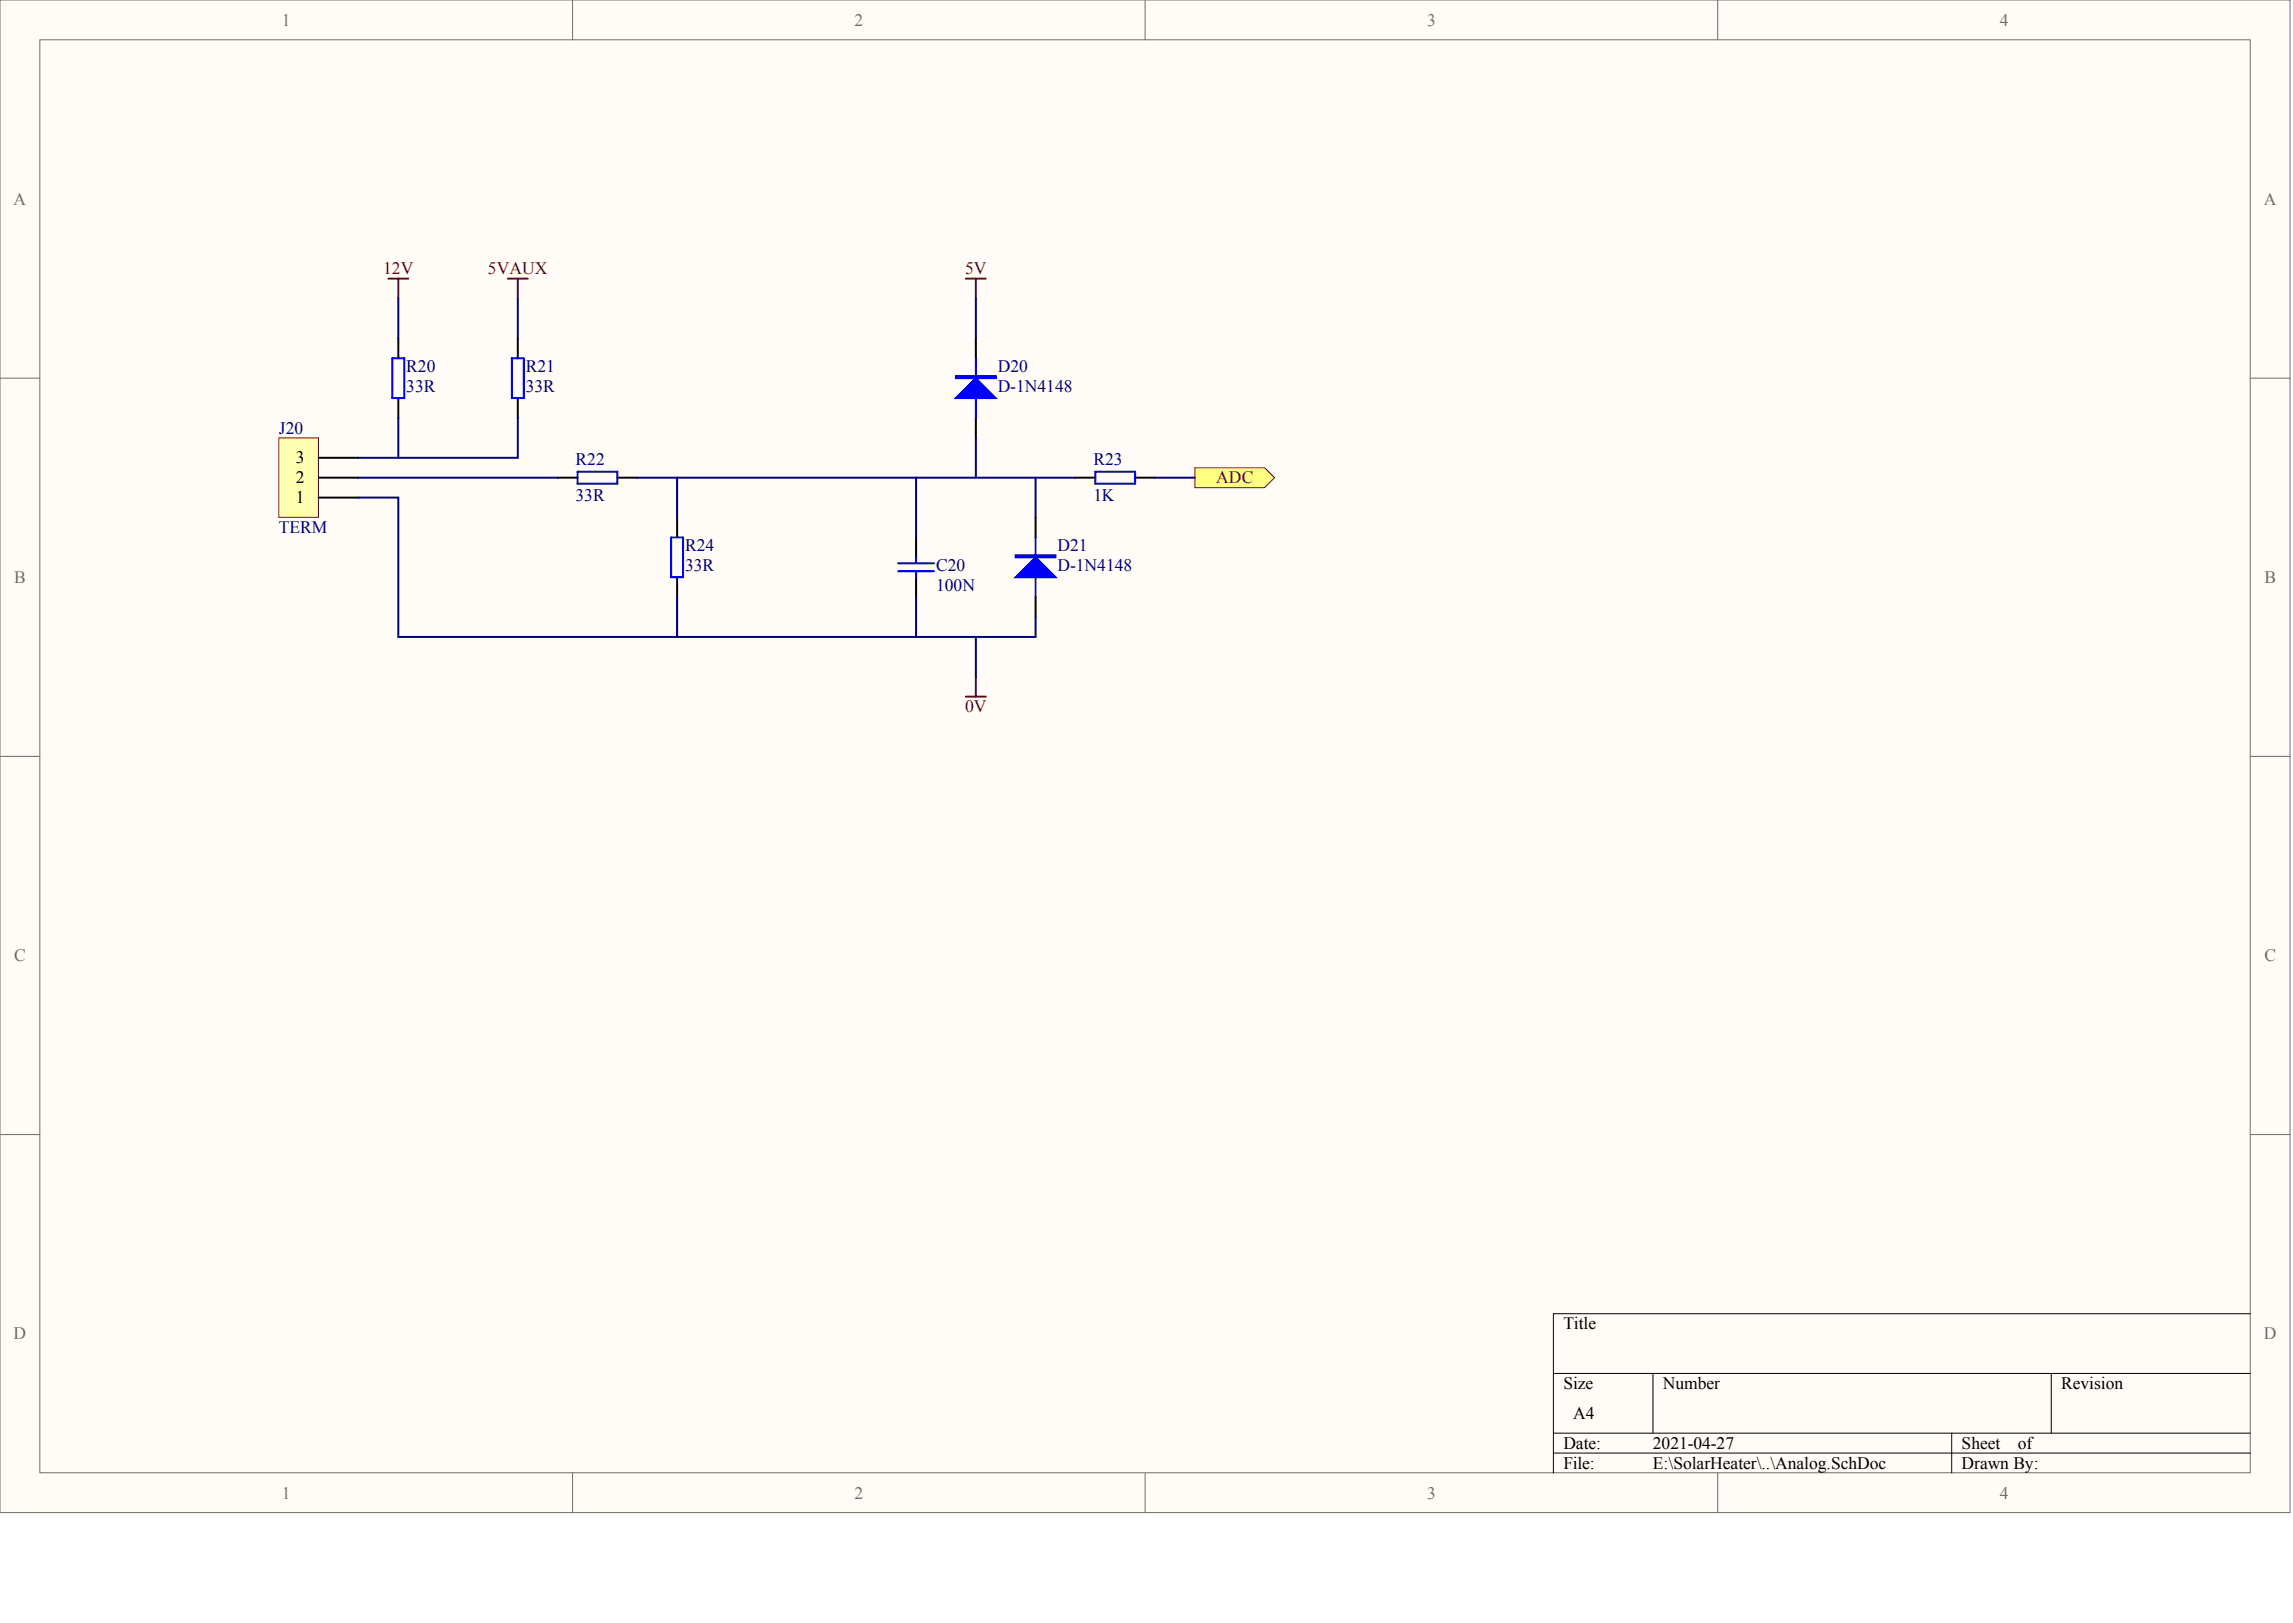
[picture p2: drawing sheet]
<svg xmlns="http://www.w3.org/2000/svg" width="840mm" height="594mm" viewBox="0 0 840 594" stroke-linecap="round" stroke-linejoin="round" font-family="sans-serif">
<defs><g id="words">
<g font-size="6.4" fill="#716f64">
<text x="103.3" y="9.3">1</text>
<text x="312.9" y="9.3">2</text>
<text x="522.6" y="9.3">3</text>
<text x="732.2" y="9.3">4</text>
<text x="5" y="74.9">A</text>
<text x="829" y="74.9">A</text>
<text x="5.2" y="213.4">B</text>
<text x="829.2" y="213.4">B</text>
<text x="5.2" y="351.8">C</text>
<text x="829.2" y="351.8">C</text>
<text x="5" y="490.2">D</text>
<text x="829" y="490.2">D</text>
<text x="103.3" y="548.5">1</text>
<text x="312.9" y="548.5">2</text>
<text x="522.6" y="548.5">3</text>
<text x="732.2" y="548.5">4</text>
</g>
<g font-size="6.4" fill="#800000">
<text x="140.3" y="100.4">12V</text>
<text x="178.7" y="100.4">5VAUX</text>
<text x="353.4" y="100.4">5V</text>
<text x="445.3" y="176.9">ADC</text>
<text x="353.4" y="260.7">0V</text>
</g>
<g font-size="6.4" fill="#000080">
<text x="148.8" y="136.1">R20</text>
<text x="192.5" y="136.1">R21</text>
<text x="365.3" y="136.1">D20</text>
<text x="148.8" y="143.4">33R</text>
<text x="192.5" y="143.4">33R</text>
<text x="365.3" y="143.4">D-1N4148</text>
<text x="102.1" y="158.7">J20</text>
<text x="210.7" y="170.4">R22</text>
<text x="400.3" y="170.4">R23</text>
<text x="210.7" y="183.5">33R</text>
<text x="400.3" y="183.5">1K</text>
<text x="102.1" y="195.1">TERM</text>
<text x="250.9" y="201.7">R24</text>
<text x="387.2" y="201.7">D21</text>
<text x="250.9" y="209">33R</text>
<text x="342.7" y="209">C20</text>
<text x="387.2" y="209">D-1N4148</text>
<text x="342.7" y="216.3">100N</text>
</g>
<g font-size="6.4">
<text x="108.4" y="169.6">3</text>
<text x="108.4" y="176.9">2</text>
<text x="108.4" y="184.2">1</text>
<text x="572.4" y="486.6">Title</text>
<text x="572.4" y="508.4">Size</text>
<text x="608.9" y="508.4">Number</text>
<text x="754.7" y="508.4">Revision</text>
<text x="576.1" y="519.4">A4</text>
<text x="572.4" y="530.3">Date:</text>
<text x="605.3" y="530.3">2021-04-27</text>
<text x="718.3" y="530.3">Sheet</text>
<text x="738.9" y="530.3">of</text>
<text x="572.4" y="537.6">File:</text>
<text x="605.3" y="537.6">E:\SolarHeater\..\Analog.SchDoc</text>
<text x="718.3" y="537.6">Drawn By:</text>
</g>
</g></defs>
<g fill="#fffcf8" stroke="#716f64" stroke-width=".37">
<path d="M0 0h838.5v553.7h-838.5z"/>
<path d="M14.6 14.6h809.3v524.5h-809.3z"/>
</g>
<path d="M209.7 0v14.6M419.3 0v14.6M629 0v14.6M0 138.4h14.6M824 138.4h14.6M0 276.9h14.6M824 276.9h14.6M0 415.3h14.6M824 415.3h14.6M209.7 539.2v14.5M419.3 539.2v14.5M629 539.2v14.5" fill="none" stroke="#716f64" stroke-width=".37"/>
<path d="M824 480.9h-255.2v58.3M568.8 502.7h255.2M605.3 502.7v21.9M751.1 502.7v21.9M568.8 524.6h255.2M568.8 531.9h255.2M714.6 524.6v14.6" fill="none" stroke="#000" stroke-width=".37"/>
<path d="M142.2 102h7.3M145.8 102v7.3M353.7 255h7.3M357.3 247.7v7.3" fill="none" stroke="#800000" stroke-width=".73"/>
<path d="M145.8 123.9v7.2M189.6 123.9v7.2M145.8 145.7v7.3M189.6 145.7v7.3M204.2 174.9h7.3M226.1 174.9h7.2M247.9 189.4v7.3M335.4 196.7v7.3M247.9 211.3v7.3M335.4 211.3v7.3" fill="none" stroke="#000" stroke-width=".73"/>
<path d="M143.7 131.1h4.3v14.6h-4.3zM187.4 131.1h4.4v14.6h-4.4zM211.5 172.7h14.6v4.3h-14.6zM245.7 196.7h4.4v14.6h-4.4zM328.9 209.1h13.1M328.9 206.2h13.1M335.4 204v2.2M335.4 209.1v2.2" fill="none" stroke="#00f" stroke-width=".73"/>
<path d="M145.8 109.3v14.6M189.6 109.3v14.6M131.3 174.9h72.9M233.3 174.9h14.6v14.5M247.9 174.9h87.5v21.8M247.9 218.6v14.5" fill="none" stroke="#000080" stroke-width=".73"/>
<path d="M437.5 171.2h25.6l3.6 3.7-3.6 3.6h-25.6z" fill-rule="evenodd" fill="#ffff80" stroke="#800000" stroke-width=".37"/>
<path d="M357.3 123.9v7.2M357.3 153v7.3M393.8 174.9h7.3M415.7 174.9h7.2M379.2 189.4v7.3M379.2 218.6v7.3" fill="none" stroke="#000" stroke-width=".73"/>
<path d="M357.3 131.1v21.9M401.1 172.7h14.6v4.3h-14.6zM379.2 196.7v21.9" fill="none" stroke="#00f" stroke-width=".73"/>
<g fill="#00f" stroke="#00f" stroke-width=".73">
<path d="M371.9 211.3l7.3-7.3 7.3 7.3z"/>
<path d="M350 145.7l7.3-7.3 7.3 7.3z"/>
<path d="M371.9 203.3h14.6v.7h-14.6z" fill-rule="evenodd"/>
<path d="M350 137.7h14.6v.7h-14.6z" fill-rule="evenodd"/>
</g>
<path d="M357.3 109.3v14.6M189.6 153v14.6h-58.3M335.4 174.9h58.4M357.3 160.3v14.6M379.2 174.9v14.5M422.9 174.9h14.6M357.3 233.1v14.6" fill="none" stroke="#000080" stroke-width=".73"/>
<path d="M353.7 102h7.3M357.3 102v7.3" fill="none" stroke="#800000" stroke-width=".73"/>
<path d="M102.1 160.3h14.5v29.1h-14.5z" fill="#ffffb0" stroke="#800000" stroke-width=".37"/>
<path d="M116.7 174.9h14.6M116.7 167.6h14.6M116.7 182.1h14.6" fill="none" stroke="#000" stroke-width=".73"/>
<path d="M145.8 153v14.6M131.3 182.1h14.5v51h189.6v-14.5M379.2 225.9v7.2h-43.8" fill="none" stroke="#000080" stroke-width=".73"/>
<path d="M186 102h7.2M189.6 102v7.3" fill="none" stroke="#800000" stroke-width=".73"/>
<use href="#words"/>
</svg>
